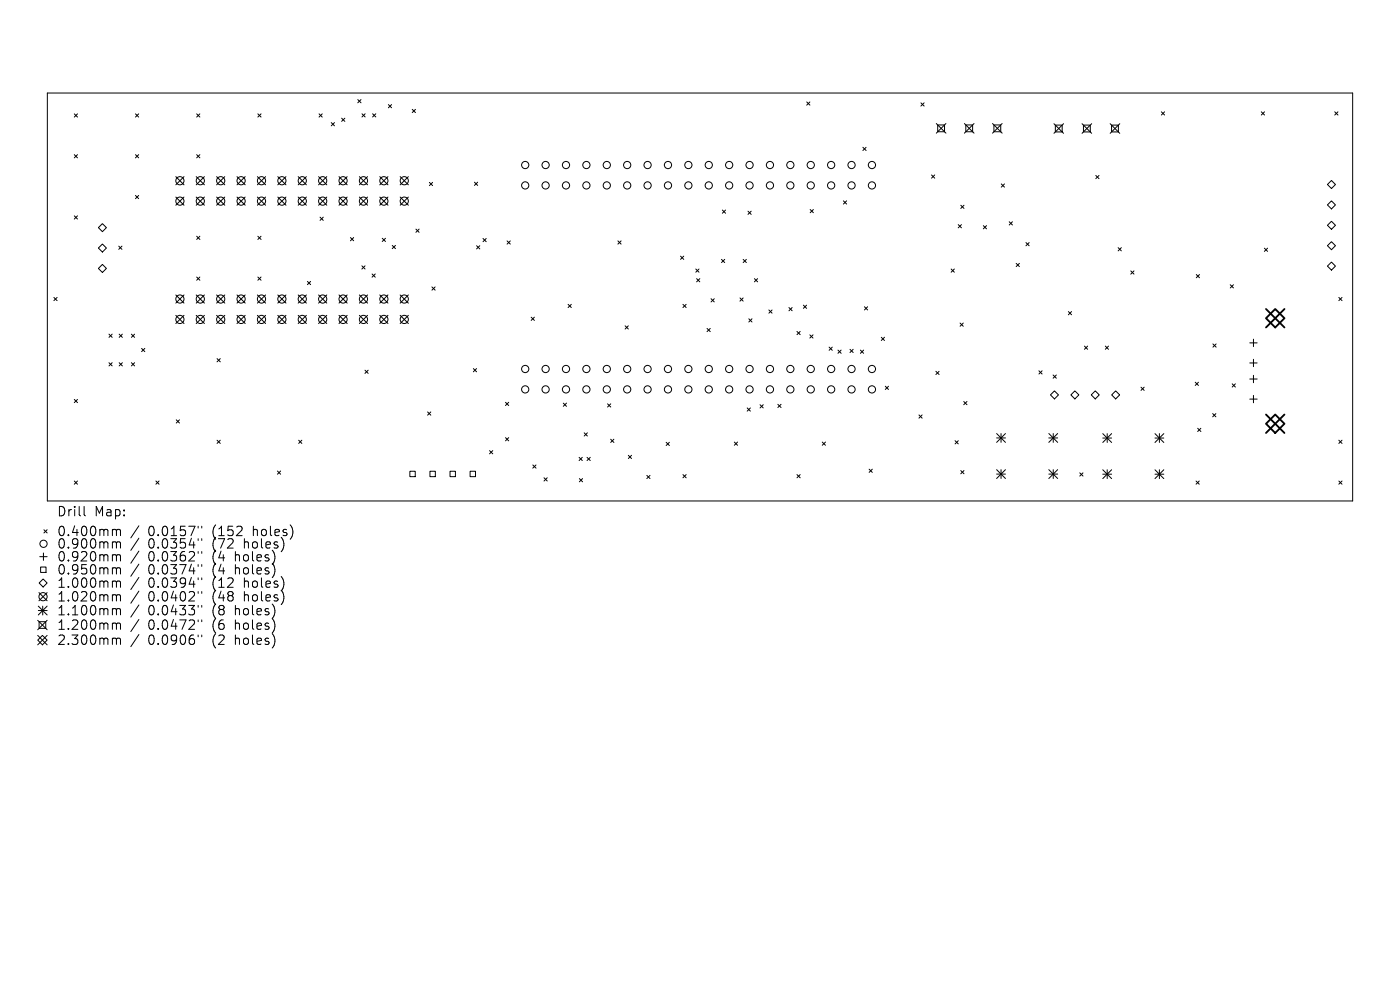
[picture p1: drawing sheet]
<svg xmlns="http://www.w3.org/2000/svg" width="297mm" height="210mm" viewBox="0 0 297 210" stroke-linecap="round" stroke-linejoin="round" font-family="sans-serif">
<defs><g id="words">
<g font-size="2.8">
<text x="12" y="109.8">Drill</text>
<text x="20" y="109.8">Map:</text>
<text x="12" y="114">0.400mm</text>
<text x="12" y="116.7">0.900mm</text>
<text x="12" y="119.4">0.920mm</text>
<text x="31.4" y="114">0.0157&quot;</text>
<text x="31.4" y="116.7">0.0354&quot;</text>
<text x="31.4" y="119.4">0.0362&quot;</text>
<text x="45.2" y="114">(152</text>
<text x="45.2" y="116.7">(72</text>
<text x="45.2" y="119.4">(4</text>
<text x="50.1" y="119.4">holes)</text>
<text x="52" y="116.7">holes)</text>
<text x="53.9" y="114">holes)</text>
<text x="12" y="122.2">0.950mm</text>
<text x="12" y="125">1.000mm</text>
<text x="31.4" y="122.2">0.0374&quot;</text>
<text x="31.4" y="125">0.0394&quot;</text>
<text x="45.2" y="122.2">(4</text>
<text x="45.2" y="125">(12</text>
<text x="50.1" y="122.2">holes)</text>
<text x="52" y="125">holes)</text>
<text x="12" y="127.9">1.020mm</text>
<text x="12" y="130.8">1.100mm</text>
<text x="31.4" y="127.9">0.0402&quot;</text>
<text x="31.4" y="130.8">0.0433&quot;</text>
<text x="45.2" y="127.9">(48</text>
<text x="45.2" y="130.8">(8</text>
<text x="50.1" y="130.8">holes)</text>
<text x="52" y="127.9">holes)</text>
<text x="12" y="133.9">1.200mm</text>
<text x="12" y="137.1">2.300mm</text>
<text x="31.4" y="133.9">0.0472&quot;</text>
<text x="31.4" y="137.1">0.0906&quot;</text>
<text x="45.2" y="133.9">(6</text>
<text x="45.2" y="137.1">(2</text>
<text x="50.1" y="133.9">holes)</text>
<text x="50.1" y="137.1">holes)</text>
</g>
</g></defs>
<g fill="none" stroke="#000" stroke-width=".21">
<path d="M10 19.7h277v86.6h-277zM15.8 24.2l.6 .6M15.8 32.8l.6 .7M16.4 24.2l-.6 .6M16.4 32.8l-.6 .7M28.7 24.2l.7 .6M28.7 32.8l.7 .7M29.4 32.8l-.7 .7M29.4 24.2l-.7 .6M37.3 37.5l1.7 1.7M39 37.5l-1.7 1.7M41.6 37.5l1.8 1.7"/>
<path d="M41.7 24.2l.7 .6M41.7 32.8l.7 .7M42.4 32.8l-.7 .7M42.4 24.2l-.7 .6M43.4 37.5l-1.8 1.7M46 37.5l1.7 1.7M47.7 37.5l-1.7 1.7M50.3 37.5l1.7 1.7M52 37.5l-1.7 1.7M54.6 37.5l1.7 1.7M54.7 24.2l.7 .6M55.4 24.2l-.7 .6"/>
<path d="M56.3 37.5l-1.7 1.7M58.9 37.5l1.8 1.7M60.7 37.5l-1.8 1.7M63.3 37.5l1.7 1.7M65 37.5l-1.7 1.7M67.6 37.5l1.7 1.7M67.7 24.2l.7 .6M68.4 24.2l-.7 .6M69.3 37.5l-1.7 1.7M70.3 26l.7 .7M71 26l-.7 .7M71.9 37.5l1.8 1.7"/>
<path d="M72.5 25.1l.7 .7M73.2 25.1l-.7 .7M73.7 37.5l-1.8 1.7M75.9 21.1l.7 .7M76.2 37.5l1.8 1.7M76.6 21.1l-.7 .7M76.8 24.1l.7 .7M77.5 24.1l-.7 .7M78 37.5l-1.8 1.7M79 24.1l.7 .7M79.7 24.1l-.7 .7M80.6 37.5l1.7 1.7"/>
<path d="M82.3 37.5l-1.7 1.7M82.4 22.2l.7 .7M83.1 22.2l-.7 .7M84.9 37.5l1.7 1.7M86.6 37.5l-1.7 1.7M87.5 23.2l.6 .7M88.1 23.2l-.6 .7M91.1 38.7l.7 .7M91.8 38.7l-.7 .7M100.7 38.6l.6 .7M101.3 38.6l-.6 .7M171.1 21.6l.7 .7"/>
<path d="M171.8 21.6l-.7 .7M183.1 31.2l.6 .7M183.7 31.2l-.6 .7M195.4 21.8l.6 .7M196 21.8l-.6 .7M197.6 37.1l.7 .7M198.3 37.1l-.7 .7M198.6 26.2l2.1 2.1M198.9 26.5h1.5v1.5h-1.5zM200.7 26.2l-2.1 2.1M204.6 26.2l2 2.1M204.9 26.5h1.4v1.5h-1.4z"/>
<path d="M206.6 26.2l-2 2.1M210.6 26.2l2 2.1M210.9 26.5h1.4v1.5h-1.4zM212.4 39l.7 .7M212.6 26.2l-2 2.1M213.1 39l-.7 .7M223.6 26.2l2 2.1M223.9 26.5h1.4v1.5h-1.4zM225.6 26.2l-2 2.1M229.6 26.2l2 2.1M229.8 26.5h1.5v1.5h-1.5zM231.6 26.2l-2 2.1"/>
<path d="M232.5 37.2l.7 .7M233.2 37.2l-.7 .7M235.5 26.2l2.1 2.1M235.8 26.5h1.5v1.5h-1.5zM237.6 26.2l-2.1 2.1M246.4 23.7l.7 .7M247.1 23.7l-.7 .7M267.6 23.7l.7 .7M268.3 23.7l-.7 .7M281.6 39.1l.9-.8 .8 .8-.8 .9zM283.2 23.7l.6 .7M283.8 23.7l-.6 .7"/>
<path d="M15.8 45.8l.6 .7M16.4 45.8l-.6 .7M20.9 52.6l.8-.8 .9 .8-.9 .9zM20.9 56.9l.8-.8 .9 .8-.9 .9zM21.7 47.4l.9 .9-.9 .8-.8-.8zM25.2 52.2l.7 .7M25.9 52.2l-.7 .7M28.7 41.5l.7 .6M29.4 41.5l-.7 .6M37.3 41.8l1.7 1.7M39 41.8l-1.7 1.7M41.6 41.8l1.8 1.7"/>
<path d="M41.7 50.1l.7 .7M41.7 58.8l.7 .6M42.4 58.8l-.7 .6M42.4 50.1l-.7 .7M43.4 41.8l-1.8 1.7M46 41.8l1.7 1.7M47.7 41.8l-1.7 1.7M50.3 41.8l1.7 1.7M52 41.8l-1.7 1.7M54.6 41.8l1.7 1.7M54.7 50.1l.7 .7M54.7 58.8l.7 .6"/>
<path d="M55.4 50.1l-.7 .7M55.4 58.8l-.7 .6M56.3 41.8l-1.7 1.7M58.9 41.8l1.8 1.7M60.7 41.8l-1.8 1.7M63.3 41.8l1.7 1.7M65 41.8l-1.7 1.7M65.2 59.7l.7 .7M65.9 59.7l-.7 .7M67.6 41.8l1.7 1.7M67.9 46.1l.7 .6M68.6 46.1l-.7 .6"/>
<path d="M69.3 41.8l-1.7 1.7M71.9 41.8l1.8 1.7M73.7 41.8l-1.8 1.7M74.3 50.4l.7 .7M75 50.4l-.7 .7M76.2 41.8l1.8 1.7M76.8 56.4l.6 .7M77.4 56.4l-.6 .7M78 41.8l-1.8 1.7M78.9 58.1l.7 .7M79.6 58.1l-.7 .7M80.6 41.8l1.7 1.7"/>
<path d="M81.1 50.5l.7 .7M81.8 50.5l-.7 .7M82.3 41.8l-1.7 1.7M83.2 52.1l.7 .6M83.9 52.1l-.7 .6M84.9 41.8l1.7 1.7M86.6 41.8l-1.7 1.7M88.2 48.6l.7 .7M88.9 48.6l-.7 .7M101.1 52.1l.7 .7M101.8 52.1l-.7 .7M102.5 50.6l.6 .7"/>
<path d="M103.1 50.6l-.6 .7M107.6 51.1l.7 .7M108.3 51.1l-.7 .7M131.1 51.1l.7 .7M131.8 51.1l-.7 .7M144.4 54.3l.7 .7M145.1 54.3l-.7 .7M147.6 57.1l.7 .6M147.8 59.1l.7 .7M148.3 57.1l-.7 .6M148.5 59.1l-.7 .7M153.1 55l.6 .7"/>
<path d="M153.2 44.6l.7 .6M153.7 55l-.6 .7M153.9 44.6l-.7 .6M157.7 55l.6 .7M158.3 55l-.6 .7M158.7 44.8l.7 .7M159.4 44.8l-.7 .7M160 59.1l.7 .7M160.7 59.1l-.7 .7M171.9 44.4l.7 .7M172.6 44.4l-.7 .7M178.9 42.6l.7 .7"/>
<path d="M179.6 42.6l-.7 .7M201.8 57.1l.7 .6M202.5 57.1l-.7 .6M203.3 47.6l.7 .7M203.8 43.5l.7 .7M204 47.6l-.7 .7M204.5 43.5l-.7 .7M208.6 47.9l.7 .6M209.3 47.9l-.7 .6M214.1 47l.7 .7M214.8 47l-.7 .7M215.6 55.9l.7 .7"/>
<path d="M216.3 55.9l-.7 .7M217.6 51.5l.7 .6M218.3 51.5l-.7 .6M237.2 52.5l.7 .7M237.9 52.5l-.7 .7M239.9 57.5l.7 .7M240.6 57.5l-.7 .7M253.8 58.2l.7 .7M254.5 58.2l-.7 .7M268.2 52.6l.7 .7M268.9 52.6l-.7 .7M281.6 43.5l.9-.9 .8 .9-.8 .8z"/>
<path d="M281.6 47.8l.9-.9 .8 .9-.8 .8zM281.6 52.1l.9-.8 .8 .8-.8 .9zM282.5 55.6l.8 .8-.8 .9-.9-.9zM11.4 63.1l.7 .7M12.1 63.1l-.7 .7M23.1 70.9l.7 .7M23.1 76.9l.7 .7M23.8 70.9l-.7 .7M23.8 76.9l-.7 .7M25.3 70.9l.7 .7M25.3 76.9l.7 .7M26 70.9l-.7 .7"/>
<path d="M26 76.9l-.7 .7M27.9 70.9l.7 .7M27.9 76.9l.7 .7M28.6 70.9l-.7 .7M28.6 76.9l-.7 .7M30 73.9l.7 .7M30.7 73.9l-.7 .7M37.3 62.6l1.7 1.7M37.3 66.9l1.7 1.7M39 62.6l-1.7 1.7M39 66.9l-1.7 1.7M41.6 66.9l1.8 1.7"/>
<path d="M41.6 62.6l1.8 1.7M43.4 62.6l-1.8 1.7M43.4 66.9l-1.8 1.7M46 66.9l1.7 1.7M46 62.6l1.7 1.7M46 76.1l.7 .7M46.7 76.1l-.7 .7M47.7 62.6l-1.7 1.7M47.7 66.9l-1.7 1.7M50.3 66.9l1.7 1.7M50.3 62.6l1.7 1.7M52 62.6l-1.7 1.7"/>
<path d="M52 66.9l-1.7 1.7M54.6 66.9l1.7 1.7M54.6 62.6l1.7 1.7M56.3 62.6l-1.7 1.7M56.3 66.9l-1.7 1.7M58.9 62.6l1.8 1.7M58.9 66.9l1.8 1.7M60.7 62.6l-1.8 1.7M60.7 66.9l-1.8 1.7M63.3 66.9l1.7 1.7M63.3 62.6l1.7 1.7M65 62.6l-1.7 1.7"/>
<path d="M65 66.9l-1.7 1.7M67.6 66.9l1.7 1.7M67.6 62.6l1.7 1.7M69.3 62.6l-1.7 1.7M69.3 66.9l-1.7 1.7M71.9 66.9l1.8 1.7M71.9 62.6l1.8 1.7M73.7 62.6l-1.8 1.7M73.7 66.9l-1.8 1.7M76.2 66.9l1.8 1.7M76.2 62.6l1.8 1.7M77.4 78.5l.7 .7"/>
<path d="M78 62.6l-1.8 1.7M78 66.9l-1.8 1.7M78.1 78.5l-.7 .7M80.6 66.9l1.7 1.7M80.6 62.6l1.7 1.7M82.3 62.6l-1.7 1.7M82.3 66.9l-1.7 1.7M84.9 66.9l1.7 1.7M84.9 62.6l1.7 1.7M86.6 62.6l-1.7 1.7M86.6 66.9l-1.7 1.7M91.6 60.9l.7 .6"/>
<path d="M92.3 60.9l-.7 .6M100.4 78.2l.7 .7M101.1 78.2l-.7 .7M112.7 67.3l.7 .7M113.4 67.3l-.7 .7M120.5 64.6l.7 .6M121.2 64.6l-.7 .6M132.6 69.1l.7 .7M133.3 69.1l-.7 .7M144.9 64.6l.7 .6M145.6 64.6l-.7 .6M150 69.7l.7 .7"/>
<path d="M150.7 69.7l-.7 .7M150.8 63.4l.7 .6M151.5 63.4l-.7 .6M157 63.2l.7 .7M157.7 63.2l-.7 .7M158.9 67.6l.6 .7M159.5 67.6l-.6 .7M163.1 65.8l.7 .6M163.8 65.8l-.7 .6M167.4 65.2l.7 .7M168.1 65.2l-.7 .7M169.1 70.3l.7 .7"/>
<path d="M169.8 70.3l-.7 .7M170.4 64.7l.7 .7M171.1 64.7l-.7 .7M171.8 71l.7 .7M172.5 71l-.7 .7M175.9 73.6l.7 .7M176.6 73.6l-.7 .7M177.8 74.3l.6 .6M178.4 74.3l-.6 .6M180.3 74.1l.7 .7M181 74.1l-.7 .7M182.5 74.3l.7 .7"/>
<path d="M183.2 74.3l-.7 .7M183.4 65.1l.7 .7M184.1 65.1l-.7 .7M187 71.5l.6 .7M187.6 71.5l-.6 .7M198.5 78.8l.7 .6M199.2 78.8l-.7 .6M203.7 68.5l.7 .7M204.4 68.5l-.7 .7M220.4 78.7l.7 .6M221.1 78.7l-.7 .6M223.4 79.5l.7 .7"/>
<path d="M224.1 79.5l-.7 .7M226.6 66.1l.7 .7M227.3 66.1l-.7 .7M230.1 73.4l.6 .7M230.7 73.4l-.6 .7M234.5 73.4l.7 .7M235.2 73.4l-.7 .7M257.3 73l.7 .6M258 73l-.7 .6M261 60.4l.7 .7M261.7 60.4l-.7 .7M265.1 72.7h1.6"/>
<path d="M265.1 77h1.6M265.9 72v1.5M265.9 76.2v1.6M265.9 79.6v1.6M284 63.1l.7 .7M284.7 63.1l-.7 .7M15.8 84.7l.6 .7M16.4 84.7l-.6 .7M37.4 89.1l.7 .6M38.1 89.1l-.7 .6M46 93.4l.7 .7M46.7 93.4l-.7 .7"/>
<path d="M58.9 99.9l.6 .7M59.5 99.9l-.6 .7M63.4 93.4l.6 .7M64 93.4l-.6 .7M87 100h1.1v1.1h-1.1zM90.7 87.4l.7 .7M91.2 100h1.2v1.1h-1.2zM91.4 87.4l-.7 .7M95.5 100h1.1v1.1h-1.1zM99.7 100h1.2v1.1h-1.2zM103.9 95.6l.6 .7M104.5 95.6l-.6 .7"/>
<path d="M107.2 85.3l.7 .7M107.2 92.8l.7 .7M107.9 85.3l-.7 .7M107.9 92.8l-.7 .7M113 98.6l.7 .7M113.7 98.6l-.7 .7M119.5 85.5l.7 .7M120.2 85.5l-.7 .7M122.8 97l.7 .7M123.5 97l-.7 .7M123.9 91.8l.7 .7M124.5 97l.7 .7"/>
<path d="M124.6 91.8l-.7 .7M125.2 97l-.7 .7M128.9 85.7l.7 .6M129.6 93.2l.6 .7M129.6 85.7l-.7 .6M130.2 93.2l-.6 .7M133.3 96.6l.7 .7M134 96.6l-.7 .7M141.3 93.8l.7 .7M142 93.8l-.7 .7M155.8 93.8l.7 .7M156.5 93.8l-.7 .7"/>
<path d="M158.5 86.5l.7 .7M159.2 86.5l-.7 .7M161.2 85.9l.7 .6M161.9 85.9l-.7 .6M165 85.8l.7 .6M165.7 85.8l-.7 .6M174.4 93.8l.7 .7M175.1 93.8l-.7 .7M184.4 99.5l.7 .7M185.1 99.5l-.7 .7M187.8 81.9l.7 .7M188.5 81.9l-.7 .7"/>
<path d="M194.9 88l.7 .7M195.6 88l-.7 .7M202.6 93.5l.7 .7M203.3 93.5l-.7 .7M203.8 99.8l.7 .7M204.5 85.2l.6 .7M204.5 99.8l-.7 .7M205.1 85.2l-.6 .7M211.4 92l1.9 1.8M211.4 92.9h1.9M211.4 99.6l1.9 1.9M212.4 92v1.8"/>
<path d="M212.4 99.6v1.9M213.3 92l-1.9 1.8M213.3 99.6l-1.9 1.9M222.5 92.9h1.9M222.5 92l1.9 1.8M222.5 99.6l1.9 1.9M222.8 83.8l.9-.9 .9 .9-.9 .8zM223.4 92v1.8M223.4 99.6v1.9M224.4 92l-1.9 1.8M224.4 99.6l-1.9 1.9M227.2 83.8l.8-.9 .9 .9-.9 .8z"/>
<path d="M231.5 83.8l.9-.9 .8 .9-.8 .8zM233.9 92.9h1.9M233.9 92l1.9 1.9M233.9 99.7l1.9 1.8M234.9 92v1.9M234.9 99.7v1.8M235.8 92l-1.9 1.9M235.8 99.7l-1.9 1.8M235.8 83.8l.9-.9 .8 .9-.8 .8zM242.1 82.1l.6 .7M242.7 82.1l-.6 .7M245 92.9h1.9"/>
<path d="M245 92l1.9 1.9M245 99.7l1.9 1.8M246 92v1.9M246 99.7v1.8M246.9 92l-1.9 1.9M246.9 99.7l-1.9 1.8M253.6 81.1l.6 .7M254.1 90.9l.7 .6M254.2 81.1l-.6 .7M254.8 90.9l-.7 .6M257.3 87.7l.6 .7M257.9 87.7l-.6 .7"/>
<path d="M261.4 81.4l.7 .7M262.1 81.4l-.7 .7M265.1 80.4h1.6M265.1 84.7h1.6M265.9 83.9v1.5M284 93.4l.7 .7M284.7 93.4l-.7 .7M8.4 118.1h1.6M9.2 117.3v1.6M9.3 112.4l.7 .7M10 112.4l-.7 .7M15.8 102l.6 .7"/>
<path d="M16.4 102l-.6 .7M17.8 107.4v1.7l.3 .3M24.1 112.3h.3l.3 .3M24.1 114.9h.3l.3 .3M24.1 117.7h.3l.3 .3M24.7 112.6l.3-.3 .5 .1 .1 1.2M24.7 112.6v1M24.7 115.2v1.1M24.7 118v1M24.7 115.2l.3-.3 .5 .1 .1 1.3M24.7 118l.3-.3 .5 .1 .1 1.2M29.5 111.5l-1.7 2.6"/>
<path d="M29.5 114.2l-1.7 2.5M29.5 116.9l-1.7 2.6M29.5 119.7l-1.7 2.5M33.1 102l.6 .7M33.7 102l-.6 .7M42 111.6v.4M42 114.3v.3M42 117v.4M42 119.8v.3M42.8 111.6v.4M42.8 114.3v.3M42.8 117v.4"/>
<path d="M42.8 119.8v.3M115.4 101.4l.7 .6M116.1 101.4l-.7 .6M122.9 101.5l.7 .7M123.6 101.5l-.7 .7M137.2 100.8l.7 .7M137.9 100.8l-.7 .7M144.9 100.7l.7 .7M145.6 100.7l-.7 .7M169.1 100.7l.7 .7M169.8 100.7l-.7 .7M211.4 100.6h1.9"/>
<path d="M222.5 100.6h1.9M229.1 100.3l.7 .7M229.8 100.3l-.7 .7M233.9 100.6h1.9M245 100.6h1.9M253.7 102l.7 .7M254.4 102l-.7 .7M284 102l.7 .7M284.7 102l-.7 .7M8 131.6l2 2M8 134.8l2 2M8.1 128.6l1.9 1.8"/>
<path d="M8.1 129.5h1.9M8.3 125.7l1.7 1.7M8.3 131.9h1.4v1.4h-1.4zM8.3 123.7l.8-.9 .9 .9-.9 .8zM8.6 120.3h1.2v1.1h-1.2zM9 134.8l1 1-1 1-1-1zM9.1 128.6v1.8M10 125.7l-1.7 1.7M10 128.6l-1.9 1.8M10 131.6l-2 2M10 134.8l-2 2M24.1 120.4h.3l.3 .3"/>
<path d="M24.1 123.3h.3l.3 .2M24.1 126.2h.3l.3 .2M24.1 129.1l.5 .1 .1 .2M24.1 132.2h.3l.3 .3M24.1 135.4l.5 .1 .1 .2M24.7 120.7v1.1M24.7 123.5v1.1M24.7 126.4v1.1M24.7 129.4v1M24.7 132.5v1M24.7 135.7v1M24.7 120.7l.3-.3 .5 .1 .1 1.3"/>
<path d="M24.7 123.5l.3-.2h.5l.1 1.3M24.7 126.4l.3-.2 .5 .1 .1 1.2M24.7 129.4l.3-.3 .5 .1 .1 1.2M24.7 132.5l.3-.3 .5 .1 .1 1.2M24.7 135.7l.3-.3 .5 .1 .1 1.2M29.5 122.5l-1.7 2.6M29.5 125.4l-1.7 2.6M29.5 128.3l-1.7 2.6M29.5 131.4l-1.7 2.6M29.5 134.6l-1.7 2.6M42 122.6v.4M42 125.5v.4"/>
<path d="M42 128.4v.4M42 131.5v.4M42 134.7v.4M42.8 122.6v.4M42.8 125.5v.4M42.8 128.4v.4M42.8 131.5v.4M42.8 134.7v.4"/>
<circle cx="38.2" cy="38.3" r=".87"/>
<circle cx="42.5" cy="38.3" r=".87"/>
<circle cx="46.8" cy="38.3" r=".87"/>
<circle cx="51.1" cy="38.3" r=".87"/>
<circle cx="55.5" cy="38.3" r=".87"/>
<circle cx="59.8" cy="38.3" r=".87"/>
<circle cx="64.1" cy="38.3" r=".87"/>
<circle cx="68.5" cy="38.3" r=".87"/>
<circle cx="72.8" cy="38.3" r=".87"/>
<circle cx="77.1" cy="38.3" r=".87"/>
<circle cx="81.4" cy="38.3" r=".87"/>
<circle cx="85.8" cy="38.3" r=".87"/>
<circle cx="111.4" cy="35" r=".77"/>
<circle cx="111.4" cy="39.3" r=".77"/>
<circle cx="115.7" cy="35" r=".77"/>
<circle cx="115.7" cy="39.3" r=".77"/>
<circle cx="120.1" cy="35" r=".77"/>
<circle cx="120.1" cy="39.3" r=".77"/>
<circle cx="124.4" cy="35" r=".77"/>
<circle cx="124.4" cy="39.3" r=".77"/>
<circle cx="128.7" cy="39.3" r=".77"/>
<circle cx="128.7" cy="35" r=".77"/>
<circle cx="133.1" cy="35" r=".77"/>
<circle cx="133.1" cy="39.3" r=".77"/>
<circle cx="137.4" cy="35" r=".77"/>
<circle cx="137.4" cy="39.3" r=".77"/>
<circle cx="141.7" cy="35" r=".77"/>
<circle cx="141.7" cy="39.3" r=".77"/>
<circle cx="146" cy="35" r=".77"/>
<circle cx="146" cy="39.3" r=".77"/>
<circle cx="150.4" cy="35" r=".77"/>
<circle cx="150.4" cy="39.3" r=".77"/>
<circle cx="154.7" cy="35" r=".77"/>
<circle cx="154.7" cy="39.3" r=".77"/>
<circle cx="159" cy="35" r=".77"/>
<circle cx="159" cy="39.3" r=".77"/>
<circle cx="163.3" cy="35" r=".77"/>
<circle cx="163.3" cy="39.3" r=".77"/>
<circle cx="167.7" cy="35" r=".77"/>
<circle cx="167.7" cy="39.3" r=".77"/>
<circle cx="172" cy="35" r=".77"/>
<circle cx="172" cy="39.3" r=".77"/>
<circle cx="176.3" cy="35" r=".77"/>
<circle cx="176.3" cy="39.3" r=".77"/>
<circle cx="180.6" cy="39.3" r=".77"/>
<circle cx="180.6" cy="35" r=".77"/>
<circle cx="185" cy="39.3" r=".77"/>
<circle cx="185" cy="35" r=".77"/>
<circle cx="38.2" cy="42.7" r=".87"/>
<circle cx="42.5" cy="42.7" r=".87"/>
<circle cx="46.8" cy="42.7" r=".87"/>
<circle cx="51.1" cy="42.7" r=".87"/>
<circle cx="55.5" cy="42.7" r=".87"/>
<circle cx="59.8" cy="42.7" r=".87"/>
<circle cx="64.1" cy="42.7" r=".87"/>
<circle cx="68.5" cy="42.7" r=".87"/>
<circle cx="72.8" cy="42.7" r=".87"/>
<circle cx="77.1" cy="42.7" r=".87"/>
<circle cx="81.4" cy="42.7" r=".87"/>
<circle cx="85.8" cy="42.7" r=".87"/>
<circle cx="38.2" cy="63.4" r=".87"/>
<circle cx="38.2" cy="67.8" r=".87"/>
<circle cx="42.5" cy="67.8" r=".87"/>
<circle cx="42.5" cy="63.4" r=".87"/>
<circle cx="46.8" cy="63.4" r=".87"/>
<circle cx="46.8" cy="67.8" r=".87"/>
<circle cx="51.1" cy="63.4" r=".87"/>
<circle cx="51.1" cy="67.8" r=".87"/>
<circle cx="55.5" cy="63.4" r=".87"/>
<circle cx="55.5" cy="67.8" r=".87"/>
<circle cx="59.8" cy="67.8" r=".87"/>
<circle cx="59.8" cy="63.4" r=".87"/>
<circle cx="64.1" cy="67.8" r=".87"/>
<circle cx="64.1" cy="63.4" r=".87"/>
<circle cx="68.5" cy="63.4" r=".87"/>
<circle cx="68.5" cy="67.8" r=".87"/>
<circle cx="72.8" cy="63.4" r=".87"/>
<circle cx="72.8" cy="67.8" r=".87"/>
<circle cx="77.1" cy="67.8" r=".87"/>
<circle cx="77.1" cy="63.4" r=".87"/>
<circle cx="81.4" cy="63.4" r=".87"/>
<circle cx="81.4" cy="67.8" r=".87"/>
<circle cx="85.8" cy="63.4" r=".87"/>
<circle cx="85.8" cy="67.8" r=".87"/>
<circle cx="111.4" cy="78.3" r=".77"/>
<circle cx="115.7" cy="78.3" r=".77"/>
<circle cx="120.1" cy="78.3" r=".77"/>
<circle cx="124.4" cy="78.3" r=".77"/>
<circle cx="128.7" cy="78.3" r=".77"/>
<circle cx="133.1" cy="78.3" r=".77"/>
<circle cx="137.4" cy="78.3" r=".77"/>
<circle cx="141.7" cy="78.3" r=".77"/>
<circle cx="146" cy="78.3" r=".77"/>
<circle cx="150.4" cy="78.3" r=".77"/>
<circle cx="154.7" cy="78.3" r=".77"/>
<circle cx="159" cy="78.3" r=".77"/>
<circle cx="163.3" cy="78.3" r=".77"/>
<circle cx="167.7" cy="78.3" r=".77"/>
<circle cx="172" cy="78.3" r=".77"/>
<circle cx="176.3" cy="78.3" r=".77"/>
<circle cx="180.6" cy="78.3" r=".77"/>
<circle cx="185" cy="78.3" r=".77"/>
<circle cx="111.4" cy="82.6" r=".77"/>
<circle cx="115.7" cy="82.6" r=".77"/>
<circle cx="120.1" cy="82.6" r=".77"/>
<circle cx="124.4" cy="82.6" r=".77"/>
<circle cx="128.7" cy="82.6" r=".77"/>
<circle cx="133.1" cy="82.6" r=".77"/>
<circle cx="137.4" cy="82.6" r=".77"/>
<circle cx="141.7" cy="82.6" r=".77"/>
<circle cx="146" cy="82.6" r=".77"/>
<circle cx="150.4" cy="82.6" r=".77"/>
<circle cx="154.7" cy="82.6" r=".77"/>
<circle cx="159" cy="82.6" r=".77"/>
<circle cx="163.3" cy="82.6" r=".77"/>
<circle cx="167.7" cy="82.6" r=".77"/>
<circle cx="172" cy="82.6" r=".77"/>
<circle cx="176.3" cy="82.6" r=".77"/>
<circle cx="180.6" cy="82.6" r=".77"/>
<circle cx="185" cy="82.6" r=".77"/>
<circle cx="9.2" cy="115.4" r=".77"/>
<circle cx="9.1" cy="126.6" r=".87"/>
</g>
<path d="M268.6 67.5l1.9-2 2 2-2 2zM268.6 65.5l3.9 4M272.5 65.5l-3.9 4M268.6 87.9l3.9 3.9M270.5 87.9l2 2-2 1.9-1.9-1.9zM272.5 87.9l-3.9 3.9" fill="none" stroke="#000" stroke-width=".39"/>
<use href="#words"/>
</svg>
